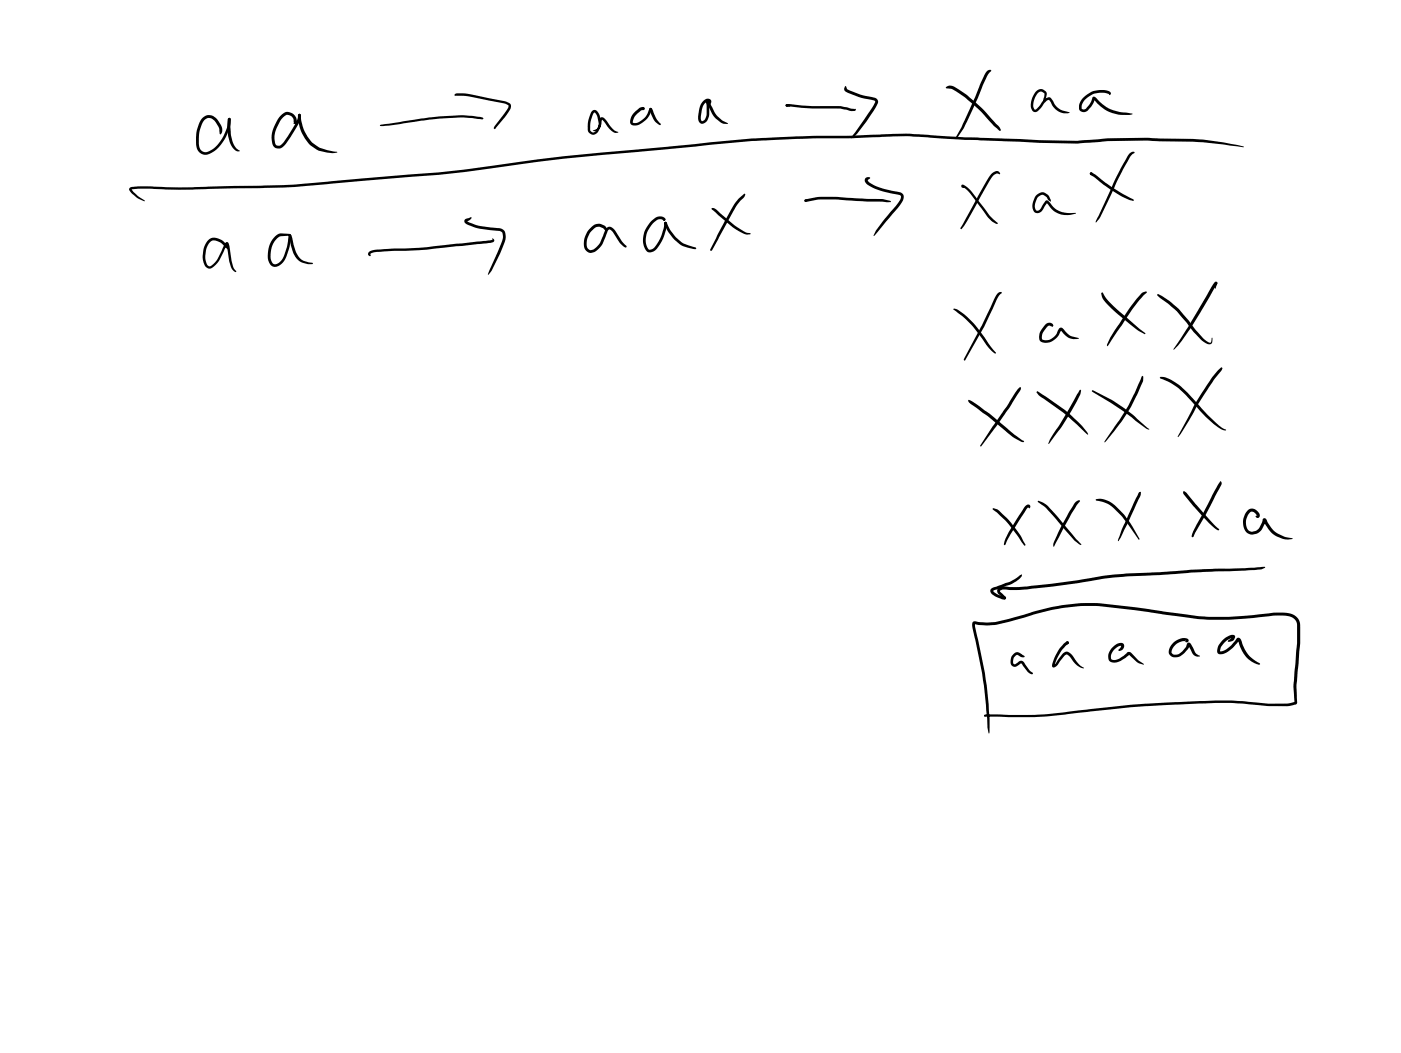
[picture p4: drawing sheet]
<svg xmlns="http://www.w3.org/2000/svg" width="108mm" height="81mm" viewBox="0 0 108 81" stroke-linecap="round" stroke-linejoin="round" font-family="sans-serif">
<g fill="#000">
<path d="M10 14.5l.7-.1h4.1l7.1-.1 6-.5a191.9 191.9 0 0 0 15.6-1.8l14.4-1.3 4.8-.2 7.3-.2 4.4 .3 8.6 .3 2.3-.2h4a23.2 23.2 0 0 1 5.5 .4l1 .2-1.5-.2a35.8 35.8 0 0 0-5.2-.2h-3.8l-2.3 .2-2.9-.1-10.3-.5-11.8 .4-6.4 .6a195.2 195.2 0 0 0-15.9 1.8l-13 1.1-7.9 .2h-4.7l.5 .5 .6 .4h-.1l-.8-.4a.53 .53 0 0 1-.3-.6zM15.6 9.1a.76 .76 0 0 1 1.2 .2 .96 .96 0 0 1 .3 .9l-.1 .2-.1-.1-.1-.6-.3-.4-.3-.2a.64 .64 0 0 0-.7 .7 1.95 1.95 0 0 0 .1 1.8 .82 .82 0 0 0 1-.3 3 3 0 0 0 1-2.1v-.1h.1a2.94 2.94 0 0 1-1.8 2.8 .77 .77 0 0 1-.8-.8 2.83 2.83 0 0 1 .5-2zM16.1 18.5a.98 .98 0 0 1 1.4 .4v.3l-.6-.5-.4-.2-.2 .1a1.22 1.22 0 0 0-.4 .8l-.1 .5 .1 .4 .2 .2h.2a2.36 2.36 0 0 0 .8-1.3l.2-.4a.15 .15 0 0 1 .1-.1 .15 .15 0 0 1 .2 0l.2 1.4 .2 .5 .2 .3v.1l-.4-.3-.1-.6-.3-1.3h.1l-.2 .4a2.61 2.61 0 0 1-1 1.4l-.2 .1a.9 .9 0 0 1-.5-1.1l.1-.6zM17.6 9.1h.1l.1 .1a3.1 3.1 0 0 0 .4 2.2l.3 .2-.2 .1-.2-.2a2.54 2.54 0 0 1-.6-2zM22.3 18.1h.1v.2l-.1-.1zM21.2 18.2l.4-.2 .8 .1-.8 .1-.2 .1a1.47 1.47 0 0 0-.3 2.1l.3-.1a1.33 1.33 0 0 0 .6-.9l.2-1.3h.1l.1 .1-.1 .7a2.23 2.23 0 0 1-.7 1.5 .59 .59 0 0 1-.7 .1 .59 .59 0 0 1-.3-.7 2.04 2.04 0 0 1 .6-1.6zM22.3 18.1a.21 .21 0 0 1 .2 0 .21 .21 0 0 1 0 .3 2.26 2.26 0 0 0 .7 1.6l.2 .1 .7 .2v.1a1.34 1.34 0 0 1-1.5-1zM21.6 8.9a.65 .65 0 0 1 .9-.2 .65 .65 0 0 1 .3 .8h-.2v-.3l-.1-.2-.4-.2-.4 .4-.3 .6a1.2 1.2 0 0 0-.1 1.4h.3l.3-.3 .9-1.4 .2-.5a.14 .14 0 0 1 0-.2 .14 .14 0 0 1 .2 .1l-.2 .7-1.1 1.6a.52 .52 0 0 1-.5 .2 .52 .52 0 0 1-.4-.3 2.31 2.31 0 0 1 .4-1.9zM23 8.8h.1l.1 .1a2.92 2.92 0 0 0 1.4 2.5l1.4 .3a2.61 2.61 0 0 1-2.1-.5 3 3 0 0 1-.9-2.4zM28.4 19.4l.4-.1 .6-.1a41 41 0 0 0 5.8-.4l2.7-.3 .1-.1 .1 .2a1.3 1.3 0 0 1-1 .2l-1.9 .2a37.8 37.8 0 0 1-5.5 .4h-.8l-.4 .2a.1 .1 0 0 1-.1 .1 .1 .1 0 0 1 0-.1zM29.3 9.6l4.6-.6 1.8-.1 1.3 .1 .3 .1-.2 .1-1.5-.2-1.7 .1-3.9 .6h-.6zM29.3 9.6v.1z"/>
<path d="M35 7.3a2.66 2.66 0 0 1 1.9 .1l2 .4 .3 .1a.35 .35 0 0 1 .1 .6l-1.2 1.5-.1-.1 .1-.1 .9-1.3 .2-.4-.4-.1-2.6-.6h-1.1zM35.8 16.9l.5-.2v.1l-.3 .3a4.2 4.2 0 0 0 1.9 .4l.7 .1a.69 .69 0 0 1 .3 1.1l-1 2.2-.3 .3 1.1-2.8v-.5l-.3-.1a6.5 6.5 0 0 1-2.3-.5 .28 .28 0 0 1-.3-.4zM45.6 8.6l.2-.1 .3 .1 .1 .3 .1 .6-.2 .5-.4 .1 .3-.2 .1-.3-.1-.7-.2-.2-.3 .9v.5l.2 .1a.7 .7 0 0 0 .5-.7v-.3a.21 .21 0 0 1 .2-.2 .21 .21 0 0 1 .2 .1l.6 .8 .4 .3h-.2a1.58 1.58 0 0 1-.9-.8l-.1-.2a1.09 1.09 0 0 1-.7 1.2l-.3-.1-.1-.2a2.33 2.33 0 0 1 .3-1.5zM45.5 17.6a.72 .72 0 0 1 1.2 0v.2l-.5-.3a.54 .54 0 0 0-.5 .2 1.44 1.44 0 0 0-.5 1.3l.3 .3a1.19 1.19 0 0 0 .8-.8l.3-.8 .2-.2a.36 .36 0 0 1 .5 .1l.6 1 .3 .3 .1 .2-.2-.1-.3-.2-.8-1.1-.2 .1-.1 .4a1.96 1.96 0 0 1-.8 1.2 .61 .61 0 0 1-.8-.1 .61 .61 0 0 1-.1-.7l.2-.7zM49.5 8.3h.1v.1l-.2 .1v-.1zM48.9 8.7l.4-.4h.3v.2h-.2a1.27 1.27 0 0 0-.6 .8v.2a1.19 1.19 0 0 0 1.1-.8l.2-.4 .1 .1v.2a1.41 1.41 0 0 1-1.5 1l-.1-.1v-.3zM50.1 8.3a.25 .25 0 0 1 .3 .4l.2 .5 .3 .4-.5-.3zM50.2 17a.74 .74 0 0 1 1-.2l.1 .1-.1 .1-.1-.1h-.4a1.61 1.61 0 0 0-.7 2.3 .79 .79 0 0 0 .7-.6l.5-1.2a.18 .18 0 0 1 0-.2 .18 .18 0 0 1 .2-.1v.3a2.79 2.79 0 0 1-1.2 2 .5 .5 0 0 1-.6-.5 1.98 1.98 0 0 1 .6-1.9zM51.2 16.8l.1 .1-.1 .1-.1-.1zM51.1 16.9h.1h.1l-.1 .1zM51.2 17.1h.2a3.2 3.2 0 0 0 1.2 1.6l1 .4h.1l-.1 .1a2.63 2.63 0 0 1-2.4-2zM54.4 7.7l.2 .1-.1 .1h-.1z"/>
<path d="M54.4 7.8h.2a3.7 3.7 0 0 0 1.1 1.5l.4 .2h-.4a1.99 1.99 0 0 1-1-1.1zM54.2 7.8l.3-.2 .2 .1 .1 .2-.1 .3a.11 .11 0 0 1-.2 0 .11 .11 0 0 1 0-.1l.1-.3-.2 .1a1.01 1.01 0 0 0-.3 .7l-.1 .6 .1 .1a.58 .58 0 0 0 .3-.6v-.9l.1-.1 .1 .2a1.6 1.6 0 0 1-.2 1.5 .39 .39 0 0 1-.5 0 .39 .39 0 0 1-.1-.5l.1-.7zM54.8 16.1l.1-.1 .2 .1 1.6 1.4 .8 .4 .3 .1-.4 .1-.7-.4zM56.9 15.3l.4-.4 .1 .1-.7 .9-1.8 3.4h-.1l-.1-.1 1.1-2.1 .8-1.4zM60.6 8.1l2 .1h2.2l1.2 .2-.1 .1-.3 .1-.8-.2-3-.1-1.2-.1zM60.6 8.1l.3 .1h-.3zM62 15.4l1-.2h1.4l3.6 .1 .7 .2-.4 .1-5-.2-1.2 .2zM62 15.4a.11 .11 0 0 1 .2 0 .11 .11 0 0 1-.1 .1h-.1zM65.1 6.7v-.1l.2 .3 .2 .1 .9 .3 1 .2 .2 .2a.81 .81 0 0 1-.3 .8l-.2 .4a5 5 0 0 1-1.4 1.7h-.1l1.8-2.8v-.1l-1.1-.2-.8-.3a.41 .41 0 0 1-.5-.4zM66.7 13.7l.3-.1 .1 .1-.2 .2a2.31 2.31 0 0 0 1.5 .7l1.1 .3 .1 .2v.3l-.4 .6-1.8 2.1h-.1a5.4 5.4 0 0 1 1.3-1.8l.8-.9v-.3l-.1-.1a4.8 4.8 0 0 1-2.6-.9l-.1-.2zM72.9 6.7l.2-.1a.97 .97 0 0 1 .9 .3 14.8 14.8 0 0 1 2.9 2.8 .23 .23 0 0 1 .2 .1 .23 .23 0 0 1-.1 .3l-.7-.7a11.7 11.7 0 0 0-2.8-2.5l-.6-.1zM74.1 14.3a1.07 1.07 0 0 1 .8 .6l.5 .6a6.4 6.4 0 0 0 1.4 1.6l.1 .1-.1 .1a2.32 2.32 0 0 1-1.2-1.3l-.9-1.2-.5-.4v-.1l.2 .1h-.3z"/>
<path d="M76.1 5.5l.1-.1h.2l-.4 .5-1.7 4-.6 .7v-.1l.4-.7 1.5-3.5zM76.4 13.4l.4-.2a.19 .19 0 0 1 .2 0 .19 .19 0 0 1 0 .2h-.3l-.3 .3-1.9 3.3-.4 .7-.1-.1zM79.9 7l.2-.1h.2l.3 .2 .1 .2-.3 .5 .1-.6-.3-.1-.3 .1-.3 .8v.2l.1 .2 .3-.1 .6-.7 .2-.1 .2 .1a1.71 1.71 0 0 0 1.4 1.1 1.19 1.19 0 0 1-1.5-.8l-.1-.2-.1 .1-.8 .8h-.2l-.2-.1a1.4 1.4 0 0 1 .4-1.5zM79.9 15l.3-.2h.3l.3 .3 .2 .4-.2-.1-.2-.2-.3-.2a.85 .85 0 0 0-.6 .9l.1 .3h.2l.7-.8a3.1 3.1 0 0 0 1.3 1h.9a1.69 1.69 0 0 1-2.2-.7l-.1-.1h.1l-.2 .3a.52 .52 0 0 1-.8 .4l-.1-.2v-.3zM84 13.3h.1l.1 .2h-.2zM84 13.3l.4 .2 1.3 .9 1.7 1-.1 .1-.3-.1a10.8 10.8 0 0 1-2.6-1.7l-.4-.2zM83.5 7.5a1.68 1.68 0 0 1 2.1-.3l-.1 .1-.1-.1-.3-.1a1.46 1.46 0 0 0-1.8 1.3h.2h.2l.3-.5 .2-.4 .1-.1a3.6 3.6 0 0 0 2.8 1.3l.2 .1a2.84 2.84 0 0 1-3-1.1l.1-.1-.2 .4-.4 .5-.3 .1h-.2a.73 .73 0 0 1 .2-1.1zM87 11.8l.3-.1h.1l-.3 .3-.4 .8-1.9 3.9-.4 .4 1.5-3.2zM73.5 23.8a5.4 5.4 0 0 1 2.4 2.3l.8 1.1v.1a7.4 7.4 0 0 1-1.6-2l-.8-.8zM74.6 30.9l.1-.1 .2 .1 1.3 1 1.9 1.6 .8 .5h-.2a6.1 6.1 0 0 1-1.7-1.2l-2.2-1.7zM76.5 39.2h.1a4 4 0 0 1 1.5 1.4l.9 1.4h-.1a9.9 9.9 0 0 0-2.4-2.8zM76.9 22.6l.1-.1 .2 .1-.4 .4-1 2.2-1.5 2.6v-.2z"/>
<path d="M78.5 29.9l.1-.1a.16 .16 0 0 1 .1 .2 .16 .16 0 0 1-.1 .1l-.8 1.3-2.2 3-.1-.1 1-1.4zM79 39a.19 .19 0 0 1 .3-.1 .19 .19 0 0 1 0 .3l-.1-.1-1.3 2-.4 .9h-.2a14.1 14.1 0 0 1 1.7-2.9zM79.9 30.2l.1-.1 2.1 1.5 1.3 1.2 .4 .7-1.9-1.7-1.8-1.3zM80 38.6l.4 .1 .3 .3 2.6 3a.47 .47 0 0 1-.5-.3l-1-1.2a6.6 6.6 0 0 0-1.8-1.9zM80.6 25l.3-.1 .3 .2-.1 .1-.2-.1-.2 .1a1.2 1.2 0 0 0-.4 .8v.2a.92 .92 0 0 0 1.1-.6l.2-.3 .2-.1 .6 .7 .7 .1v.1a1.26 1.26 0 0 1-1.4-.6v.1a1.19 1.19 0 0 1-1.4 .8 .69 .69 0 0 1 0-1.1zM82.9 38.7l.2-.2 .1 .1-.6 .9-1.4 2.6v-.2l.5-1.2zM83.2 30.1h.1v.2a19.8 19.8 0 0 1-2.5 3.9l.1-.3zM84.2 30.1l1.5 .7 .9 .6 1.9 1.7-.2-.1-2.6-1.9-1.5-.9zM84.4 38.5h.1a1.89 1.89 0 0 1 1.6 .7l1 1.1 .7 1.2v.1l-.7-.9a6.8 6.8 0 0 0-1.6-1.8zM84.8 22.6l.1-.1a6.2 6.2 0 0 0 1.9 1.9l1.4 1.3v.1a8.2 8.2 0 0 1-2.1-1.6l-1-1zM87.8 37.9h.1l-.1 .4-1.4 3.1-.3 .3 .3-.9zM88 29h.1v.4l-1 2-.7 1.1-1.3 1.6 1.8-2.8z"/>
<path d="M88 22.6l.3-.1h.1l-1.1 1.2-1.9 3-.1-.1a1.86 1.86 0 0 1 .5-1.1l1.3-1.8zM89.2 22.7l.9 .5 .7 .6 2 2.4 .5 .2 .1-.4v.4l-.1 .1a.73 .73 0 0 1-.8-.4l-1.8-2.1-1.3-1.1-.2-.2zM89.4 29a4 4 0 0 1 2.6 1.8l1.3 1.4a2.35 2.35 0 0 0 1.1 .9h.1a.2 .2 0 0 1-.4 0l-.6-.4-1.1-1.1a7.3 7.3 0 0 0-2.5-2.2l-.5-.2zM91.2 37.8l2.7 3v.1l-.7-.6-1.3-1.3-.7-.9zM93.6 21.7h.1l.1 .1-.1 .4-.1-.4v.1h.2l-1.2 2a17 17 0 0 1-2.1 3h-.1l1.2-1.7zM94 37.1h.1v.3l-2.1 3.9-.1 .1-.1-.1 .1-.4zM93.8 28.5l.3-.2 .1 .1-.2 .3a24.9 24.9 0 0 0-2.4 3.7l-.9 1.3 .8-1.4a20.6 20.6 0 0 1 2.3-3.8zM96.2 39.3l.1-.1a.5 .5 0 0 1 .6 .1 .5 .5 0 0 1 .1 .6l-.3-.1 .2-.1-.4-.3h-.1l-.2 .3a.81 .81 0 0 0 .3 1.3l.4-.2 .3-.5a.21 .21 0 0 1 .1-.3 .21 .21 0 0 1 .3 0l.1 .3a2.07 2.07 0 0 0 1.3 1.1l.6 .1a1.8 1.8 0 0 1-1.6-.4l-.6-.8v-.2h.1v.2a.94 .94 0 0 1-1.4 .8 1.28 1.28 0 0 1 .1-1.8zM75.8 55.1h.1l.1 .1h-.1zM75 47.9h1.7l1.5-.4a19 19 0 0 1 5-1h1.6l4.9 .6a22.5 22.5 0 0 0 4.6 .4l3.5-.2a3.7 3.7 0 0 1 1.8 .1 .9 .9 0 0 1 .6 .8v1.4l-.3 3.2v1.4v.1h-.2a6.1 6.1 0 0 1-2.4 .1l-1.4-.2a37.6 37.6 0 0 0-6.1 .1l-2.7 .2-3.3 .4a36.1 36.1 0 0 1-7.9 .3l-.1-.1h.1l.4-.1a34.2 34.2 0 0 0 7.7-.4 89.2 89.2 0 0 1 11.4-.6l2 .2a5.6 5.6 0 0 0 2.2-.1h.2l-.1-1.3 .2-3.2v-1.4a.88 .88 0 0 0-1.1-.8l-4.3 .4a22.3 22.3 0 0 1-4.9-.5l-4.9-.6a14.7 14.7 0 0 0-5.2 .7l-2.8 .7-.7 .1-.9-.1 .9 4.7 .2 2.6v1.1l-.1-.4-.3-3.3-.9-4.4zM75.8 55.2l.1-.1 .1 .1zM76.4 45.4l.4-.2a4.5 4.5 0 0 0 1.8-.9h.1v.1a3.5 3.5 0 0 1-1.8 1l-.4 .1 .3 .3 .7 .3v.1h-.2l-.6-.3a.49 .49 0 0 1-.4-.4z"/>
<path d="M77.3 46h.1l.1 .1-.1 .1zM78.1 50.4l.3-.1 .6 .3h-.2l-.5-.1-.2 .2v.4l.1 .1 .4-.3h.2l.8 1h-.2l-.2-.1-.5-.7-.5 .3-.3-.1v-.2a.76 .76 0 0 1 .2-.7zM82.2 49.4l.1 .1v.1h-.2zM82 49.6l.2-.2 .2 .1-.1 .1a3 3 0 0 0-1.1 1.7l.7-1a.34 .34 0 0 1 .5 0l.8 .9 .3 .3a1.8 1.8 0 0 1-1.1-1l-.2-.1-.1 .1-.5 .6a.26 .26 0 0 1-.2 .3 .26 .26 0 0 1-.3-.1 3.6 3.6 0 0 1 .9-1.7zM85.7 49.9a.6 .6 0 0 1 .9-.2v.2l-.2 .2-.2 .1v-.1l.2-.3h-.3l-.3 .3-.2 .4v.3l.2 .1 .4-.1 .7-.5 .1-.1 1.1 1-.5-.2-.6-.6-.6 .5-.4 .2a.5 .5 0 0 1-.6-.3 .5 .5 0 0 1 .1-.6zM90.4 49.5l.3-.2 .5-.1a.24 .24 0 0 1 .3 0 .24 .24 0 0 1 0 .3l-.2-.1 .1-.1v.1h-.3l-.5 .3-.3 .5v.1l.1 .1a.7 .7 0 0 0 .8-.3l.3-.5 .1-.1 .5 .8 .4 .2a.39 .39 0 0 1-.6-.2l-.4-.6h.2l-.4 .5a.74 .74 0 0 1-1.2 .2v-.4zM94.2 49.3h.1a.62 .62 0 0 1 .9-.3l-.2 .4-.3 .1-.1-.1 .3-.4 .1 .2-.5 .2a.96 .96 0 0 0-.5 .8l.6-.2 .6-.7a.26 .26 0 0 1 .3-.1 .26 .26 0 0 1 .2 .3 2.6 2.6 0 0 0 1.4 1.7h-.1a2.39 2.39 0 0 1-1.6-1.8h.1l-.3 .3a2.02 2.02 0 0 1-1 .7 .28 .28 0 0 1-.3 0 .28 .28 0 0 1-.1-.3l.1-.4zM76.9 45.3l.4-.1h1.2l2.3-.2 4.2-.6 1.8-.2 5.9-.3 4.8-.2-.3 .2h-.5l-9.9 .5-7.7 1h-1.8l-.3 .1 .1-.1v.2l.4 .4-.1 .2-.5-.5-.1-.2z"/>
<circle cx="51.3" cy="17.2" r=".1"/>
<circle cx="60.6" cy="8.1" r=".09"/>
<circle cx="84.1" cy="13.4" r=".11"/>
<circle cx="82.2" cy="49.5" r=".11"/>
</g>
</svg>
